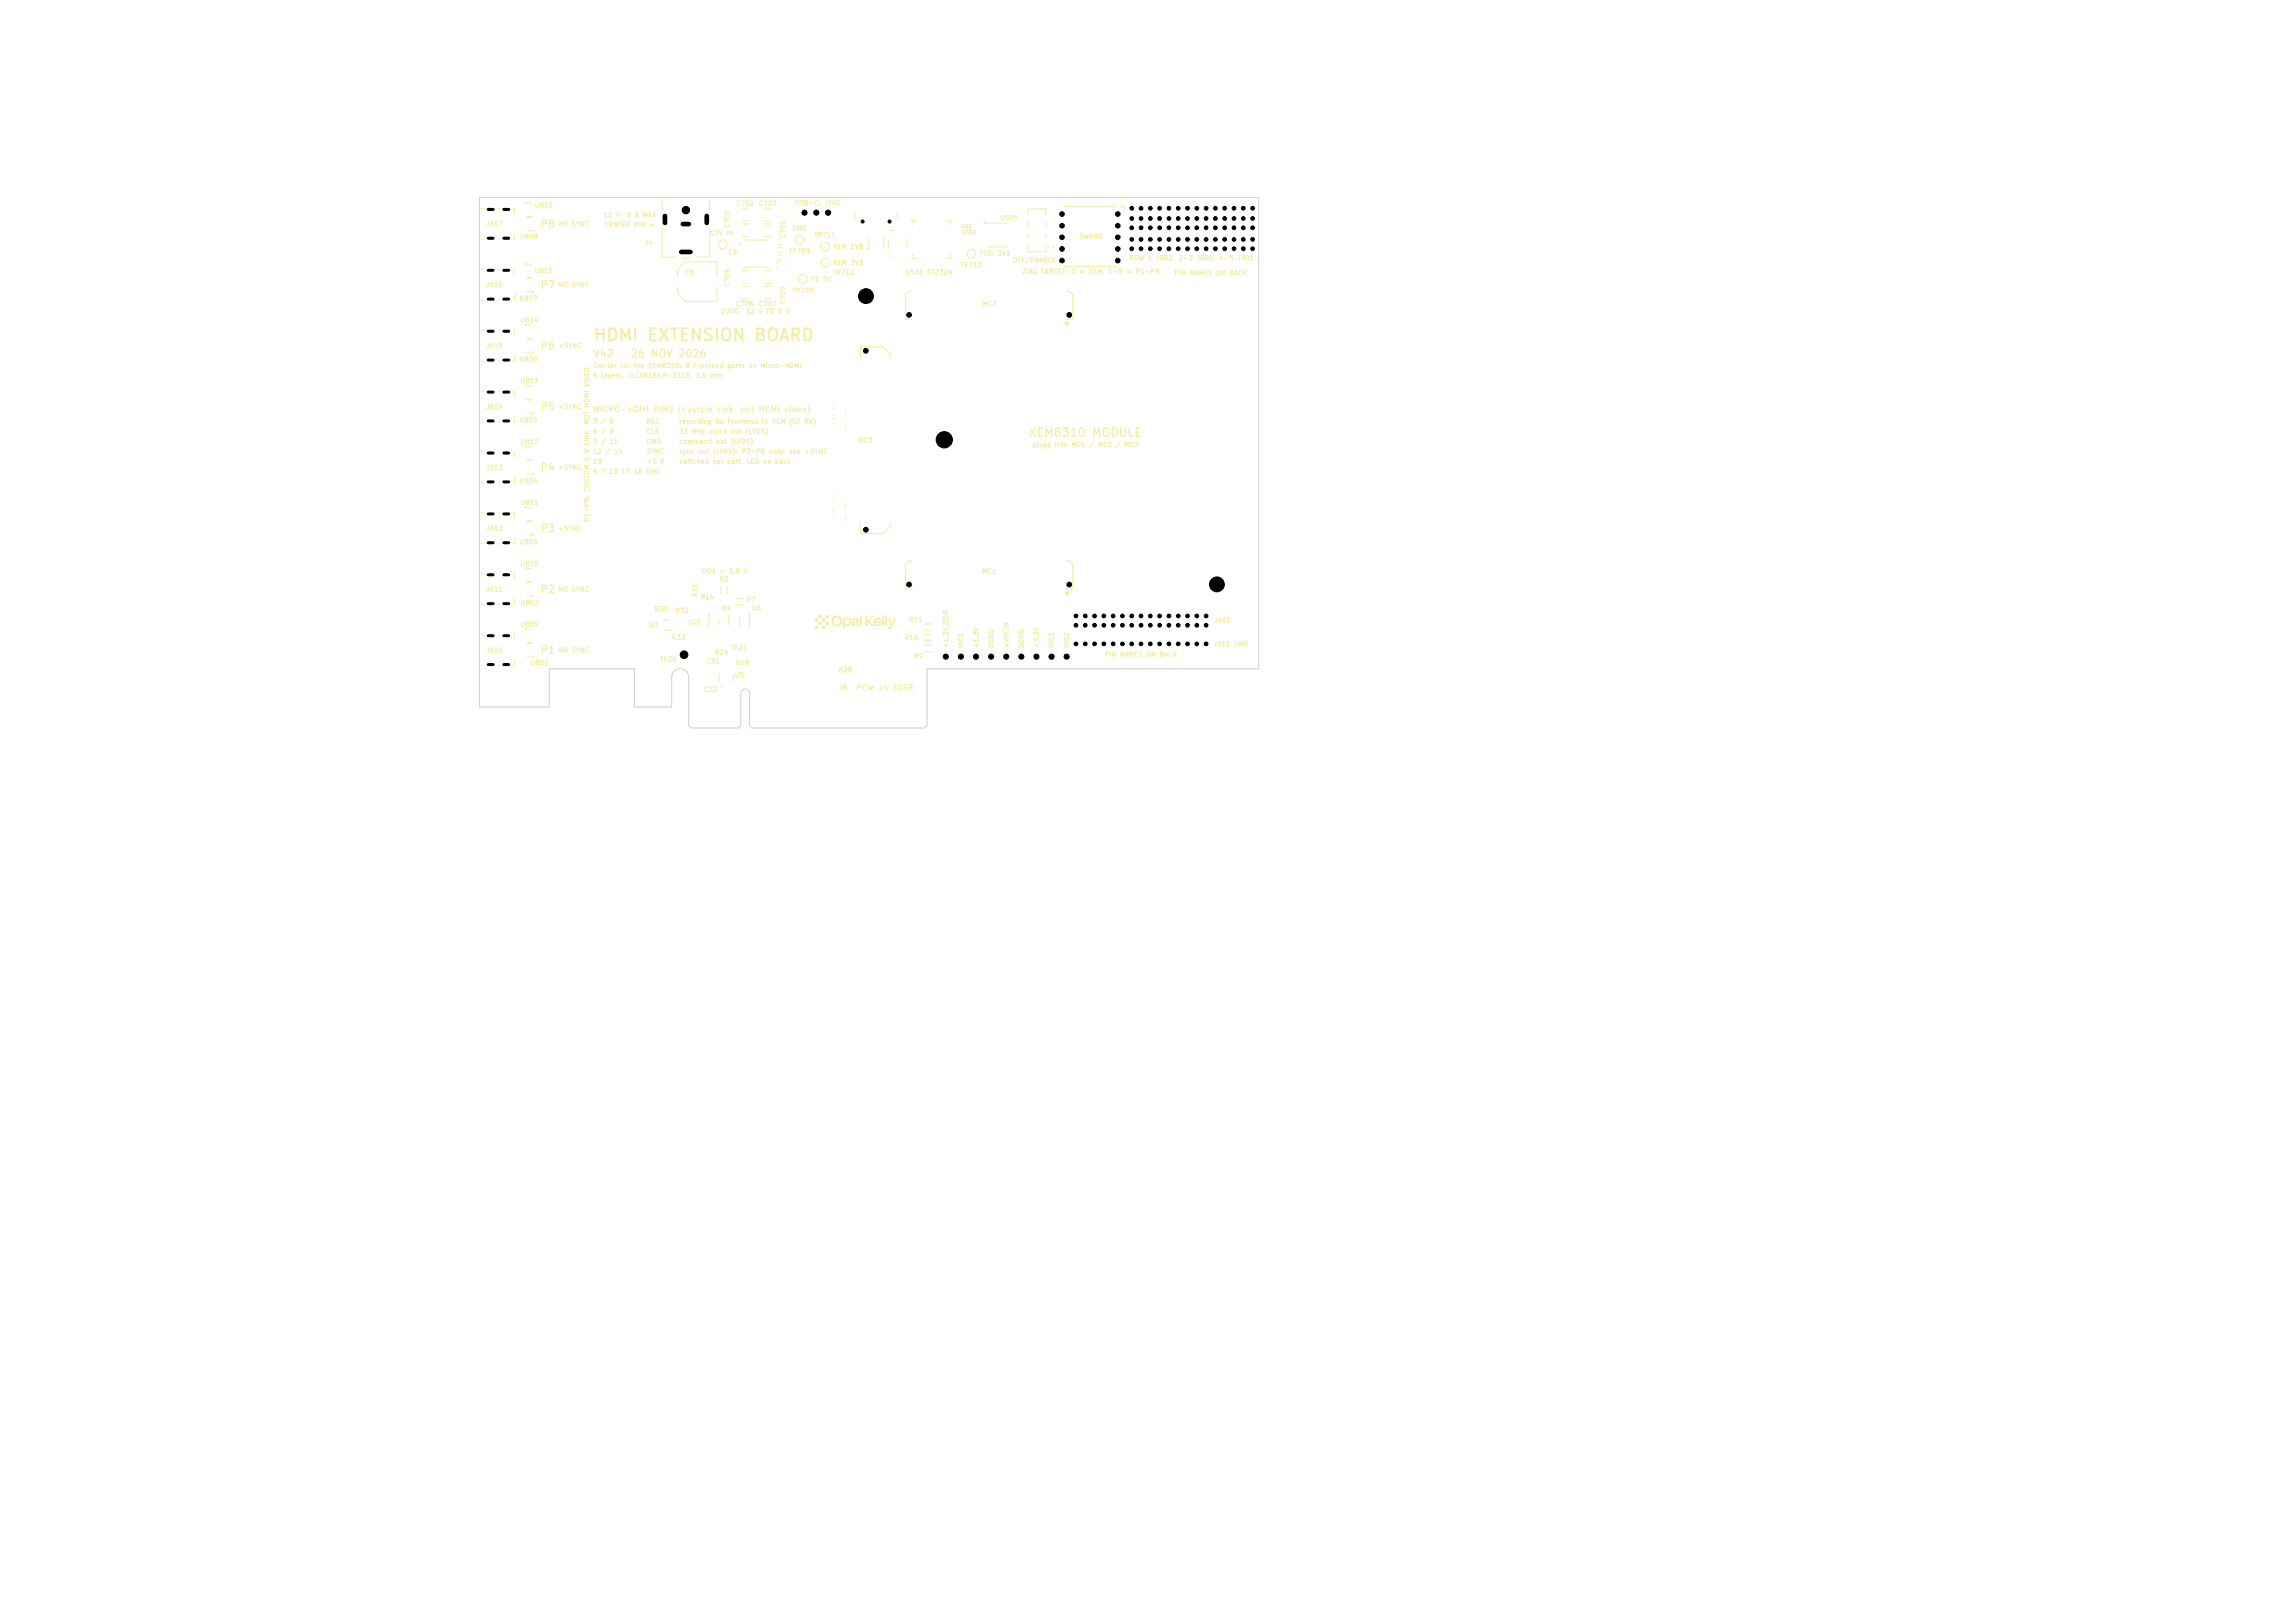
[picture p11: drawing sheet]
<svg xmlns="http://www.w3.org/2000/svg" width="297mm" height="210mm" viewBox="0 0 297 210" stroke-linecap="round" stroke-linejoin="round" font-family="sans-serif">
<defs><g id="words">
<text font-size="1.6" fill="#f2eda1" x="76.7" y="44.5">HDMI EXTENSION BOARD</text>
<text font-size="1.1" fill="#f2eda1" x="133" y="56.8">XEM8310 MODULE</text>
<g font-size="1" fill="#f2eda1">
<text x="69.9" y="29.7">P8</text>
<text x="69.9" y="37.6">P7</text>
<text x="69.9" y="45.5">P6</text>
<text x="76.7" y="46.5">V42</text>
<text x="81.5" y="46.5">26 NOV 2026</text>
<text x="69.9" y="53.3">P5</text>
<text x="69.9" y="61.2">P4</text>
<text x="69.9" y="69.1">P3</text>
<text x="69.9" y="77">P2</text>
<text x="69.9" y="84.9">P1</text>
</g>
<text font-size=".8" fill="#f2eda1" x="76.7" y="53.5">MICRO-HDMI PINS (custom link, not HDMI video)</text>
<g font-size=".7" fill="#f2eda1">
<text x="108.4" y="89.5">J6</text>
<text x="110.7" y="89.5">PCIe x4 EDGE</text>
</g>
<g font-size=".6" fill="#f2eda1">
<text x="62.8" y="29.4">J617</text>
<text x="69.1" y="27">U816</text>
<text x="72.2" y="29.4">NO SYNC</text>
<text x="78" y="28.3">12 V</text>
<text x="78.2" y="29.5">CENTRE PIN +</text>
<text x="81.1" y="28.3">5 A MAX</text>
<text x="94.6" y="29.6" transform="rotate(-90 94.6 29.6)">C700</text>
<text x="95.2" y="26.8">C702</text>
<text x="98.1" y="26.8">C703</text>
<text x="102.5" y="30">GND</text>
<text x="102.8" y="26.7">USB-C: JTAG</text>
<text x="129.3" y="28.7">U505</text>
<text x="67.2" y="31.1">U808</text>
<text x="69.1" y="35.5">U815</text>
<text x="83.4" y="31.8">J4</text>
<text x="88.6" y="35.7">C5</text>
<text x="91.8" y="30.6">12V IN</text>
<text x="94.2" y="33.1">C6</text>
<text x="101.7" y="30.9" transform="rotate(-90 101.7 30.9)">C701</text>
<text x="102" y="33">TP709</text>
<text x="105.3" y="30.9">TP711</text>
<text x="107.8" y="32.4">XEM 1V8</text>
<text x="107.8" y="34.5">XEM 3V3</text>
<text x="107.8" y="35.7">TP712</text>
<text x="117.1" y="35.7">U501 FT232H</text>
<text x="124.3" y="34.8">TP713</text>
<text x="126.7" y="33.3">FTDI 3V3</text>
<text x="131" y="34.1">OFF/ENABLE</text>
<text x="132.2" y="35.6">JTAG TARGET: 0 = XEM, 1-8 = P1-P8</text>
<text x="139.6" y="31">SW600</text>
<text x="146.1" y="33.8">ROW 1 J902, 2-3 J900, 4-5 J901</text>
<text x="151.9" y="35.8">PIN NAMES ON BACK</text>
<text x="62.8" y="37.3">J616</text>
<text x="67.2" y="39.1">U807</text>
<text x="67.3" y="41.9">U814</text>
<text x="72.2" y="37.3">NO SYNC</text>
<text x="93.2" y="40.7">U700</text>
<text x="94.6" y="37.2" transform="rotate(-90 94.6 37.2)">C704</text>
<text x="95.2" y="39.8">C706</text>
<text x="96.5" y="40.7">12 V TO 5 V</text>
<text x="98.1" y="39.8">C707</text>
<text x="101.7" y="39.4" transform="rotate(-90 101.7 39.4)">C705</text>
<text x="102.5" y="38.1">TP700</text>
<text x="104.9" y="36.6">FE 5V</text>
<text x="127" y="39.7">MC2</text>
<text x="62.8" y="45.2">J615</text>
<text x="67.2" y="46.9">U806</text>
<text x="72.2" y="45.2">+SYNC</text>
<text x="76.7" y="47.8">Carrier for the XEM8310: 8 Frontend ports on Micro-HDMI</text>
<text x="62.8" y="53.1">J614</text>
<text x="67.3" y="49.7">U813</text>
<text x="72.2" y="53.1">+SYNC</text>
<text x="76.7" y="49">6 layers, JLC06161H-2116, 1.6 mm</text>
<text x="67.2" y="54.8">U805</text>
<text x="67.3" y="57.6">U812</text>
<text x="76.7" y="55">3 / 5</text>
<text x="76.7" y="56.3">6 / 8</text>
<text x="76.7" y="57.6">9 / 11</text>
<text x="76.7" y="58.9">12 / 14</text>
<text x="83.6" y="55">REC</text>
<text x="83.6" y="56.3">CLK</text>
<text x="83.6" y="57.6">CMD</text>
<text x="83.6" y="58.9">SYNC</text>
<text x="87.8" y="55">recording in: Frontend to XEM (GT RX)</text>
<text x="87.8" y="56.3">32 MHz clock out (LVDS)</text>
<text x="87.8" y="57.6">command out (LVDS)</text>
<text x="87.8" y="58.9">sync out (LVDS): P3-P6 only, see +SYNC</text>
<text x="111" y="57.4">MC3</text>
<text x="133.5" y="58">plugs into MC1 / MC2 / MC3</text>
<text x="62.8" y="60.9">J613</text>
<text x="67.2" y="62.7">U804</text>
<text x="67.3" y="65.5">U811</text>
<text x="72.2" y="60.9">+SYNC</text>
<text x="76.7" y="60.2">19</text>
<text x="76.7" y="61.5">4 7 10 13 16 GND</text>
<text x="83.6" y="60.2">+5 V</text>
<text x="87.8" y="60.2">switched per port, LED on back</text>
<text x="62.8" y="68.8">J612</text>
<text x="67.2" y="70.6">U803</text>
<text x="72.2" y="68.8">+SYNC</text>
<text x="76.4" y="67.6" transform="rotate(-90 76.4 67.6)">P1-P8: CUSTOM 5 V LINK, NOT HDMI VIDEO</text>
<text x="62.8" y="76.7">J611</text>
<text x="67.3" y="73.4">U810</text>
<text x="72.2" y="76.7">NO SYNC</text>
<text x="90.5" y="77.3" transform="rotate(-90 90.5 77.3)">R15</text>
<text x="90.6" y="74.4">VIO1 = 1.8 V</text>
<text x="90.6" y="77.7">R14</text>
<text x="93.1" y="75.4">R2</text>
<text x="127" y="74.4">MC1</text>
<text x="67.3" y="81.3">U809</text>
<text x="67.3" y="78.5">U802</text>
<text x="83.9" y="81.3">Q1</text>
<text x="84.6" y="79.3">R30</text>
<text x="86.9" y="82.9">R33</text>
<text x="87.3" y="79.5">R32</text>
<text x="89" y="80.9">U2</text>
<text x="93.3" y="79.1">U4</text>
<text x="96.6" y="78">R7</text>
<text x="97.2" y="79.1">U6</text>
<text x="117" y="83">R10</text>
<text x="117.6" y="80.6">R11</text>
<text x="122.9" y="83.9" transform="rotate(-90 122.9 83.9)">+1.2V_DDR</text>
<text x="124.8" y="83.9" transform="rotate(-90 124.8 83.9)">VIO1</text>
<text x="126.8" y="83.9" transform="rotate(-90 126.8 83.9)">+1.8V</text>
<text x="128.7" y="83.9" transform="rotate(-90 128.7 83.9)">DGND</text>
<text x="130.7" y="83.9" transform="rotate(-90 130.7 83.9)">+VDCIN</text>
<text x="132.6" y="83.9" transform="rotate(-90 132.6 83.9)">DGND</text>
<text x="134.6" y="83.9" transform="rotate(-90 134.6 83.9)">+3.3V</text>
<text x="136.5" y="83.9" transform="rotate(-90 136.5 83.9)">VIO3</text>
<text x="138.5" y="83.9" transform="rotate(-90 138.5 83.9)">VIO2</text>
<text x="157" y="83.8">J911 GND</text>
<text x="157" y="80.8">J910</text>
<text x="62.8" y="84.6">J610</text>
<text x="68.6" y="86.2">U801</text>
<text x="72.2" y="84.6">NO SYNC</text>
<text x="85.3" y="85.8">TP20</text>
<text x="91.1" y="89.7">C32</text>
<text x="91.3" y="86">C31</text>
<text x="92.4" y="84.9">R24</text>
<text x="94.5" y="84.3">TP21</text>
<text x="95" y="87.8">U5</text>
<text x="95.2" y="86.2">R18</text>
<text x="108.5" y="87.1">R28</text>
<text x="118.2" y="85.3">R9</text>
<text x="142.9" y="85.1">PIN NAMES ON BACK</text>
</g>
<g font-size=".5" fill="#f2eda1">
<text x="124.3" y="29.7">GND</text>
<text x="124.4" y="30.4">HTDO</text>
</g>
</g></defs>
<path d="M96 29h.8M96 30.6h.8M133 27.8v-.8h2.3v.8M133 28.8v.5M133 30.3v.6M133 31.8v.8h2.3v-.8M135.3 28.8v.5M135.3 30.3v.6M68.2 83.3h.6M68.2 85h.5M68.9 85h.1l-.1 .1z" fill="none" stroke="#f2eda1" stroke-width=".13"/>
<path d="M68.9 85h.1l-.1 .1z" fill="#f2eda1"/>
<path d="M127.3 28.7h.3l-.1 .2zM127.8 28.9h2.5M127.8 31.9h2.5M107.8 52.5h.2M107.8 53h.2" fill="none" stroke="#f2eda1" stroke-width=".13"/>
<path d="M127.3 28.7h.3l-.1 .2z" fill="#f2eda1"/>
<path d="M68.2 59.6h.6M68.2 61.3h.5M68.9 61.3h.1l-.1 .2z" fill="none" stroke="#f2eda1" stroke-width=".13"/>
<path d="M68.9 61.3h.1l-.1 .2z" fill="#f2eda1"/>
<path d="M68.2 28.1h.6M68.2 29.8h.5M68.9 29.8h.1l-.1 .2zM107.8 64.6h.2M107.8 65h.2M109.3 65.5h.2M109.3 65.9h.2" fill="none" stroke="#f2eda1" stroke-width=".13"/>
<path d="M68.9 29.8h.1l-.1 .2z" fill="#f2eda1"/>
<g fill="none" stroke="#f2eda1" stroke-width=".13">
<path d="M96 37h.8M96 38.7h.8M102.3 33.9h.2M102.3 34.6h.2M110.6 27.4v.8M115.2 33.3v.1M115.6 29.7v.1h-.4M115.6 33.3v.1M116.1 27.4v.8M68.2 53.5h.5M68.2 51.8h.6M68.9 53.5h.1l-.1 .1z"/>
<path d="M107.8 53.7h.2M107.8 54.2h.2M109.3 53.4h.2M109.3 53.9h.2M109.3 52.8h.2M109.3 53.3h.2M111.3 46.5v-1.6h2.9l1 .9v.7M95.2 77.4h.9M95.2 78.2h.9M111.3 67.7v1.4h2.9l1-1v-.4M119.6 83.5h.9M119.6 84.3h.9"/>
<circle cx="103.5" cy="31" r=".57"/>
</g>
<path d="M118.1 72.6h-.5l-.4 .4v3.2h.9M137.9 72.6h.5l.4 .4v3.2h-.9" fill="none" stroke="#f2eda1" stroke-width=".15"/>
<circle cx="138.1" cy="76.8" r=".15" fill="none" stroke="#f2eda1" stroke-width=".3"/>
<path d="M68.9 53.5h.1l-.1 .1z" fill="#f2eda1"/>
<path d="M116.9 33.1v.1M117.4 33.1v.1M68.2 43.9h.6M68.2 45.6h.5M68.9 45.6h.1l-.1 .1z" fill="none" stroke="#f2eda1" stroke-width=".13"/>
<path d="M68.9 45.6h.1l-.1 .1z" fill="#f2eda1"/>
<path d="M68.1 34v.2h-.1zM68.2 35.9h.6M68.3 34.2h.5M107.8 64h.2M107.8 64.4h.2M62.3 82.1h.3M62.3 86.1h.3M64.4 82.1h.2M64.4 86.1h.2M66.4 82.1h.2v.7M66.7 85.4h-.1v.7h-.2" fill="none" stroke="#f2eda1" stroke-width=".13"/>
<path d="M68.1 34v.2h-.1z" fill="#f2eda1"/>
<g fill="none" stroke="#f2eda1" stroke-width=".13">
<path d="M100.8 33h.3M100.8 33.7h.3M68 57.8l.1-.1v.1zM68.2 59.5h.6M68.3 57.8h.5M119.6 80.7h.9M119.6 81.5h.9"/>
<circle cx="103.9" cy="36.1" r=".57"/>
</g>
<path d="M68 57.8l.1-.1v.1z" fill="#f2eda1"/>
<path d="M100.7 31h.3M100.7 31.6h.3M68 49.9l.1-.1v.1zM68.2 51.6h.6M68.3 49.9h.5M93.3 75.9v1M94.1 75.9v1M109.3 66.7h.2M109.3 67.1h.2" fill="none" stroke="#f2eda1" stroke-width=".13"/>
<path d="M68 49.9l.1-.1v.1z" fill="#f2eda1"/>
<g fill="none" stroke="#f2eda1" stroke-width=".13">
<path d="M62.3 27h.3M62.3 31h.3M64.4 27h.2M64.4 31h.2M66.4 27h.2v.7M66.7 30.3h-.1v.7h-.2M85.7 26v1.2M85.7 29.6v3.7h1.7M88.2 33.4h1.2M91.8 29.6v3.7h-1.7M91.8 26v1.2M96 35h.8"/>
<path d="M96 36.6h.8M100.7 32h.3M100.7 32.6h.3M62.3 74.3h.3M62.3 78.2h.3M64.4 74.3h.2M64.4 78.2h.2M66.4 74.3h.2v.7M66.7 77.5h-.1v.7h-.2M68.2 75.4h.6M68.2 77.1h.5M68.9 77.1h.1l-.1 .2z"/>
<path d="M107.8 65.8h.2M107.8 66.2h.2M109.3 64.9h.2M109.3 65.3h.2"/>
<circle cx="106.8" cy="34" r=".57"/>
</g>
<path d="M118.1 37.7h-.5l-.4 .4v3.2h.9M137.9 37.7h.5l.4 .4v3.2h-.9" fill="none" stroke="#f2eda1" stroke-width=".15"/>
<circle cx="138.1" cy="41.9" r=".15" fill="none" stroke="#f2eda1" stroke-width=".3"/>
<path d="M68.9 77.1h.1l-.1 .2z" fill="#f2eda1"/>
<path d="M96 26.9h.8M96 28.6h.8M98.9 26.9h.9M98.9 28.6h.9M135.7 31.8v.3M136.3 31.8v.3M68.1 65.5v.2h-.1zM68.2 67.4h.6M68.3 65.7h.5" fill="none" stroke="#f2eda1" stroke-width=".13"/>
<path d="M68.1 65.5v.2h-.1z" fill="#f2eda1"/>
<g fill="none" stroke="#f2eda1" stroke-width=".13">
<path d="M87.7 35.8v-.9l1-1h4.1v1.9M87.7 37.1v.9l1 1h4.1v-1.9M98.9 29h.9M98.9 30.6h.9M62.3 58.5h.3M64.4 58.5h.2M66.4 58.5h.2v.7M62.3 62.5h.3M64.4 62.5h.2M66.7 61.8h-.1v.7h-.2M68 73.6l.1-.2v.2zM68.2 75.3h.6"/>
<path d="M68.3 73.6h.5"/>
</g>
<path d="M68 73.6l.1-.2v.2z" fill="#f2eda1"/>
<g fill="none" stroke="#f2eda1" stroke-width=".13">
<path d="M112.3 32.1l.2 .1-.2 .2zM112.5 30.8v1.1M114.3 30.8v1.1M93.1 87.2v1M93.2 88.9h.4M94.9 87.2v1"/>
<circle cx="93.5" cy="31.6" r=".57"/>
</g>
<path d="M112.3 32.1l.2 .1-.2 .2z" fill="#f2eda1"/>
<path d="M68 42.1l.1-.2v.2zM68.2 43.8h.6M68.3 42.1h.5" fill="none" stroke="#f2eda1" stroke-width=".13"/>
<path d="M68 42.1l.1-.2v.2z" fill="#f2eda1"/>
<g fill="none" stroke="#f2eda1" stroke-width=".13">
<path d="M98.9 37h.9M98.9 38.7h.9M115 30.9v1.3M117.3 30.9v1M62.3 42.7h.3M62.3 46.7h.3M64.4 42.7h.2M64.4 46.7h.2M66.4 42.7h.2v.7M66.7 46h-.1v.7h-.2M68.2 67.5h.6M68.2 69.2h.5"/>
<path d="M68.9 69.2h.1l-.1 .2zM94.3 79.5v1.4M93 80.1v.8"/>
</g>
<path d="M68.9 69.2h.1l-.1 .2z" fill="#f2eda1"/>
<path d="M62.3 34.9h.3M62.3 38.8h.3M64.4 34.9h.2M64.4 38.8h.2M66.4 34.9h.2v.7M66.7 38.1h-.1v.7h-.2M107.8 54.3h.2M107.8 54.8h.2M95.7 79.9v1.2M97 79.3v1.8" fill="none" stroke="#f2eda1" stroke-width=".13"/>
<g fill="#f2eda1" stroke="#f2eda1" stroke-width=".16">
<circle cx="105.7" cy="80.2" r=".15"/>
<circle cx="105.7" cy="81.2" r=".15"/>
<circle cx="106.1" cy="79.8" r=".15"/>
<circle cx="106.1" cy="80.7" r=".15"/>
<circle cx="106.6" cy="80.2" r=".15"/>
<circle cx="106.6" cy="81.2" r=".15"/>
<circle cx="107" cy="79.8" r=".15"/>
<circle cx="107" cy="80.7" r=".15"/>
</g>
<g fill="#f2eda1">
<path d="M111.3 79.6h.2v1.4h-.2z"/>
<path d="M114.6 79.6h.2v1.4h-.2z"/>
<path d="M114.2 79.6h.2v1.4h-.2z"/>
<path d="M113.2 80.1l.4-.2 .4 .2v.5h-.7l.2 .2h.2l.1-.2 .2 .1-.1 .2-.4 .1-.3-.1-.1-.5h.7l-.2-.3-.2 .1-.1 .2h-.2z"/>
<path d="M110.3 80l.4-.1 .3 .2 .1 .9h-.2v-.3l-.3 .3-.4-.1v-.2l.5 .1 .2-.2h-.4l-.1 .1h-.2l.2-.3h.5l-.1-.2-.1-.1-.2 .1-.1 .1h-.2z"/>
<path d="M114.9 80h.2l.3 .8 .3-.8h.2l-.5 1.2-.3 .2h-.2v-.2h.3l.1-.2z"/>
<path d="M107.8 79.8l.2-.1 .3-.1 .5 .3 .2 .5-.3 .5-.5 .1-.5-.2-.1-.5h.2l.1 .4 .3 .1 .3-.1 .2-.3-.1-.4-.3-.1-.3 .1-.2 .3h-.2z"/>
<path d="M112 79.7h.3v.6l.5-.6h.3l-.6 .7 .6 .6h-.3l-.5-.5v.5h-.3z"/>
<path d="M109.1 80h.2v.3l.2-.3h.4l.2 .3v.5l-.2 .2h-.4l-.2-.3v.6h-.2v-.9h.2l.1 .3 .3 .1 .1-.1 .1-.3-.1-.2-.3-.1-.1 .1-.1 .2h-.2z"/>
</g>
<g fill="none" stroke="#f2eda1" stroke-width=".13">
<path d="M68.1 26.1v.2h-.1zM68.2 28h.6M68.3 26.3h.5M137.6 26.7h6.9M137.6 34.5h6.9M145 26.7h.5v.5M107.8 51.9h.2M107.8 52.4h.2M62.3 66.4h.3M62.3 70.4h.3M64.4 66.4h.2M64.4 70.4h.2"/>
<path d="M66.4 66.4h.2v.7M66.7 69.7h-.1v.7h-.2"/>
</g>
<path d="M68.1 26.1v.2h-.1z" fill="#f2eda1"/>
<g fill="none" stroke="#f2eda1" stroke-width=".13">
<path d="M100.5 33.9h.3M100.5 34.6h.3M109.3 54.6h.2M109.3 55.1h.2M109.3 55.2h.2M109.3 55.7h.2M90.4 79.9v1.2M91.7 79.3v1.8M68.1 81.3v.2h-.1zM68.2 83.2h.6M68.3 81.5h.5M85.9 81.5h1.2"/>
<path d="M85.9 80.2h.8M119.6 82.1h.9M119.6 82.9h.9"/>
<circle cx="106.8" cy="31.9" r=".57"/>
</g>
<path d="M68.1 81.3v.2h-.1z" fill="#f2eda1"/>
<path d="M68.2 36h.6M68.2 37.7h.5M68.9 37.7h.1l-.1 .2z" fill="none" stroke="#f2eda1" stroke-width=".13"/>
<path d="M68.9 37.7h.1l-.1 .2z" fill="#f2eda1"/>
<g fill="none" stroke="#f2eda1" stroke-width=".13">
<path d="M96.2 31.1h3.1M96.2 34.6h3.1M98.9 35h.9M98.9 36.6h.9M117.9 28.3l.3 .3M118.2 28.6v.5M118.2 32.9v.6h.5M118.2 28.6h.5M122.5 28.6h.5v.5M123 32.9v.6h-.5M62.3 50.6h.3M62.3 54.6h.3"/>
<path d="M64.4 50.6h.2M64.4 54.6h.2M66.4 50.6h.2v.7M66.7 53.9h-.1v.7h-.2M107.8 66.4h.2M107.8 66.8h.2M109.3 67.3h.2M109.3 67.7h.2"/>
<circle cx="125.7" cy="32.8" r=".57"/>
</g>
<circle cx="95.8" cy="31.5" r=".08" fill="none" stroke="#f2eda1" stroke-width=".15"/>
<path d="M62.1 25.6h100.8v60.9h-42.9v7.4l-.3 .3h-22.4l-.3-.3v-4.2a.57 .57 0 0 0-.6-.6 .57 .57 0 0 0-.5 .6v4.2l-.3 .3h-6.2l-.3-.3v-6.3a1.1 1.1 0 0 0-1.1-1.1 1.1 1.1 0 0 0-1.1 1.1v3.9h-4.8v-5h-11v5h-9z" fill="none" stroke="#d0d2cd" stroke-width=".13"/>
<g fill="#000" stroke="#000" stroke-width=".13">
<circle cx="88.8" cy="27.2" r=".48"/>
<circle cx="104.1" cy="27.5" r=".33"/>
<circle cx="105.6" cy="27.5" r=".33"/>
<circle cx="107.2" cy="27.5" r=".33"/>
<circle cx="111.6" cy="28.7" r=".2"/>
<circle cx="112.1" cy="38.3" r=".96"/>
<circle cx="115.1" cy="28.7" r=".2"/>
<circle cx="137.4" cy="27.7" r=".3"/>
<circle cx="137.4" cy="32.2" r=".3"/>
<circle cx="137.4" cy="29.2" r=".3"/>
<circle cx="137.4" cy="30.7" r=".3"/>
<circle cx="137.4" cy="33.7" r=".3"/>
<circle cx="144.7" cy="27.7" r=".3"/>
<circle cx="144.7" cy="32.2" r=".3"/>
<circle cx="144.7" cy="29.2" r=".3"/>
<circle cx="144.7" cy="30.7" r=".3"/>
<circle cx="144.7" cy="33.7" r=".3"/>
<circle cx="146.5" cy="31" r=".24"/>
<circle cx="146.5" cy="28.3" r=".24"/>
<circle cx="146.5" cy="32.2" r=".24"/>
<circle cx="146.5" cy="29.5" r=".24"/>
<circle cx="146.5" cy="26.9" r=".24"/>
<circle cx="147.7" cy="31" r=".24"/>
<circle cx="147.7" cy="28.3" r=".24"/>
<circle cx="147.7" cy="32.2" r=".24"/>
<circle cx="147.7" cy="29.5" r=".24"/>
<circle cx="147.7" cy="26.9" r=".24"/>
<circle cx="148.9" cy="31" r=".24"/>
<circle cx="148.9" cy="28.3" r=".24"/>
<circle cx="148.9" cy="32.2" r=".24"/>
<circle cx="148.9" cy="29.5" r=".24"/>
<circle cx="148.9" cy="26.9" r=".24"/>
<circle cx="150.1" cy="31" r=".24"/>
<circle cx="150.1" cy="28.3" r=".24"/>
<circle cx="150.1" cy="32.2" r=".24"/>
<circle cx="150.1" cy="29.5" r=".24"/>
<circle cx="150.1" cy="26.9" r=".24"/>
<circle cx="151.3" cy="31" r=".24"/>
<circle cx="151.3" cy="28.3" r=".24"/>
<circle cx="151.3" cy="32.2" r=".24"/>
<circle cx="151.3" cy="29.5" r=".24"/>
<circle cx="151.3" cy="26.9" r=".24"/>
<circle cx="152.5" cy="31" r=".24"/>
<circle cx="152.5" cy="28.3" r=".24"/>
<circle cx="152.5" cy="32.2" r=".24"/>
<circle cx="152.5" cy="29.5" r=".24"/>
<circle cx="152.5" cy="26.9" r=".24"/>
<circle cx="153.7" cy="31" r=".24"/>
<circle cx="153.7" cy="28.3" r=".24"/>
<circle cx="153.7" cy="32.2" r=".24"/>
<circle cx="153.7" cy="29.5" r=".24"/>
<circle cx="153.7" cy="26.9" r=".24"/>
<circle cx="154.9" cy="31" r=".24"/>
<circle cx="154.9" cy="28.3" r=".24"/>
<circle cx="154.9" cy="32.2" r=".24"/>
<circle cx="154.9" cy="29.5" r=".24"/>
<circle cx="154.9" cy="26.9" r=".24"/>
<circle cx="156.1" cy="31" r=".24"/>
<circle cx="156.1" cy="28.3" r=".24"/>
<circle cx="156.1" cy="32.2" r=".24"/>
<circle cx="156.1" cy="29.5" r=".24"/>
<circle cx="156.1" cy="26.9" r=".24"/>
<circle cx="157.3" cy="31" r=".24"/>
<circle cx="157.3" cy="28.3" r=".24"/>
<circle cx="157.3" cy="32.2" r=".24"/>
<circle cx="157.3" cy="29.5" r=".24"/>
<circle cx="157.3" cy="26.9" r=".24"/>
<circle cx="158.5" cy="31" r=".24"/>
<circle cx="158.5" cy="28.3" r=".24"/>
<circle cx="158.5" cy="32.2" r=".24"/>
<circle cx="158.5" cy="29.5" r=".24"/>
<circle cx="158.5" cy="26.9" r=".24"/>
<circle cx="159.7" cy="31" r=".24"/>
<circle cx="159.7" cy="28.3" r=".24"/>
<circle cx="159.7" cy="32.2" r=".24"/>
<circle cx="159.7" cy="29.5" r=".24"/>
<circle cx="159.7" cy="26.9" r=".24"/>
<circle cx="160.9" cy="31" r=".24"/>
<circle cx="160.9" cy="28.3" r=".24"/>
<circle cx="160.9" cy="32.2" r=".24"/>
<circle cx="160.9" cy="29.5" r=".24"/>
<circle cx="160.9" cy="26.9" r=".24"/>
<circle cx="162.1" cy="31" r=".24"/>
<circle cx="162.1" cy="28.3" r=".24"/>
<circle cx="162.1" cy="32.2" r=".24"/>
<circle cx="162.1" cy="29.5" r=".24"/>
<circle cx="162.1" cy="26.9" r=".24"/>
<circle cx="112.1" cy="45.4" r=".31"/>
<circle cx="117.6" cy="40.7" r=".31"/>
<circle cx="122.2" cy="56.9" r="1.05"/>
<circle cx="138.4" cy="40.7" r=".31"/>
<circle cx="112.1" cy="68.5" r=".31"/>
<circle cx="117.6" cy="75.6" r=".31"/>
<circle cx="138.4" cy="75.6" r=".31"/>
<circle cx="139.2" cy="79.7" r=".24"/>
<circle cx="140.4" cy="79.7" r=".24"/>
<circle cx="141.6" cy="79.7" r=".24"/>
<circle cx="142.9" cy="79.7" r=".24"/>
<circle cx="144.1" cy="79.7" r=".24"/>
<circle cx="145.3" cy="79.7" r=".24"/>
<circle cx="146.5" cy="79.7" r=".24"/>
<circle cx="147.7" cy="79.7" r=".24"/>
<circle cx="148.9" cy="79.7" r=".24"/>
<circle cx="150.1" cy="79.7" r=".24"/>
<circle cx="151.3" cy="79.7" r=".24"/>
<circle cx="152.5" cy="79.7" r=".24"/>
<circle cx="153.7" cy="79.7" r=".24"/>
<circle cx="154.9" cy="79.7" r=".24"/>
<circle cx="156.1" cy="79.7" r=".24"/>
<circle cx="157.5" cy="75.6" r=".96"/>
<circle cx="88.5" cy="84.7" r=".5"/>
<circle cx="122.4" cy="85" r=".33"/>
<circle cx="124.4" cy="85" r=".33"/>
<circle cx="126.3" cy="85" r=".33"/>
<circle cx="128.3" cy="85" r=".33"/>
<circle cx="130.2" cy="85" r=".33"/>
<circle cx="132.2" cy="85" r=".33"/>
<circle cx="134.1" cy="85" r=".33"/>
<circle cx="136.1" cy="85" r=".33"/>
<circle cx="138" cy="85" r=".33"/>
<circle cx="139.2" cy="80.9" r=".24"/>
<circle cx="139.2" cy="83.3" r=".24"/>
<circle cx="140.4" cy="80.9" r=".24"/>
<circle cx="140.4" cy="83.3" r=".24"/>
<circle cx="141.6" cy="80.9" r=".24"/>
<circle cx="141.6" cy="83.3" r=".24"/>
<circle cx="142.9" cy="80.9" r=".24"/>
<circle cx="142.9" cy="83.3" r=".24"/>
<circle cx="144.1" cy="83.3" r=".24"/>
<circle cx="144.1" cy="80.9" r=".24"/>
<circle cx="145.3" cy="80.9" r=".24"/>
<circle cx="145.3" cy="83.3" r=".24"/>
<circle cx="146.5" cy="83.3" r=".24"/>
<circle cx="146.5" cy="80.9" r=".24"/>
<circle cx="147.7" cy="80.9" r=".24"/>
<circle cx="147.7" cy="83.3" r=".24"/>
<circle cx="148.9" cy="80.9" r=".24"/>
<circle cx="148.9" cy="83.3" r=".24"/>
<circle cx="150.1" cy="83.3" r=".24"/>
<circle cx="150.1" cy="80.9" r=".24"/>
<circle cx="151.3" cy="83.3" r=".24"/>
<circle cx="151.3" cy="80.9" r=".24"/>
<circle cx="152.5" cy="83.3" r=".24"/>
<circle cx="152.5" cy="80.9" r=".24"/>
<circle cx="153.7" cy="83.3" r=".24"/>
<circle cx="153.7" cy="80.9" r=".24"/>
<circle cx="154.9" cy="83.3" r=".24"/>
<circle cx="154.9" cy="80.9" r=".24"/>
<circle cx="156.1" cy="83.3" r=".24"/>
<circle cx="156.1" cy="80.9" r=".24"/>
</g>
<g fill="none" stroke="#000" stroke-width=".39">
<path d="M63.2 27.1h.6M63.2 30.8h.6M63.2 35h.6M63.2 38.7h.6M65.2 27.1h.6M65.2 30.8h.6M65.2 35h.6M65.2 38.7h.6M63.2 58.6h.6M63.2 42.9h.6M63.2 46.6h.6M63.2 50.7h.6"/>
<path d="M63.2 54.5h.6M65.2 58.6h.6M65.2 42.9h.6M65.2 46.6h.6M65.2 50.7h.6M65.2 54.5h.6M63.2 74.4h.6M63.2 78.1h.6M63.2 62.3h.6M63.2 66.5h.6M63.2 70.2h.6M65.2 74.4h.6"/>
<path d="M65.2 78.1h.6M65.2 62.3h.6M65.2 66.5h.6M65.2 70.2h.6M63.2 82.3h.6M63.2 86h.6M65.2 82.3h.6M65.2 86h.6"/>
</g>
<path d="M86.1 27.9v.9M88.2 32.6h1.2M88.4 29h.7M91.5 27.9v.9" fill="none" stroke="#000" stroke-width=".6"/>
<use href="#words"/>
</svg>
